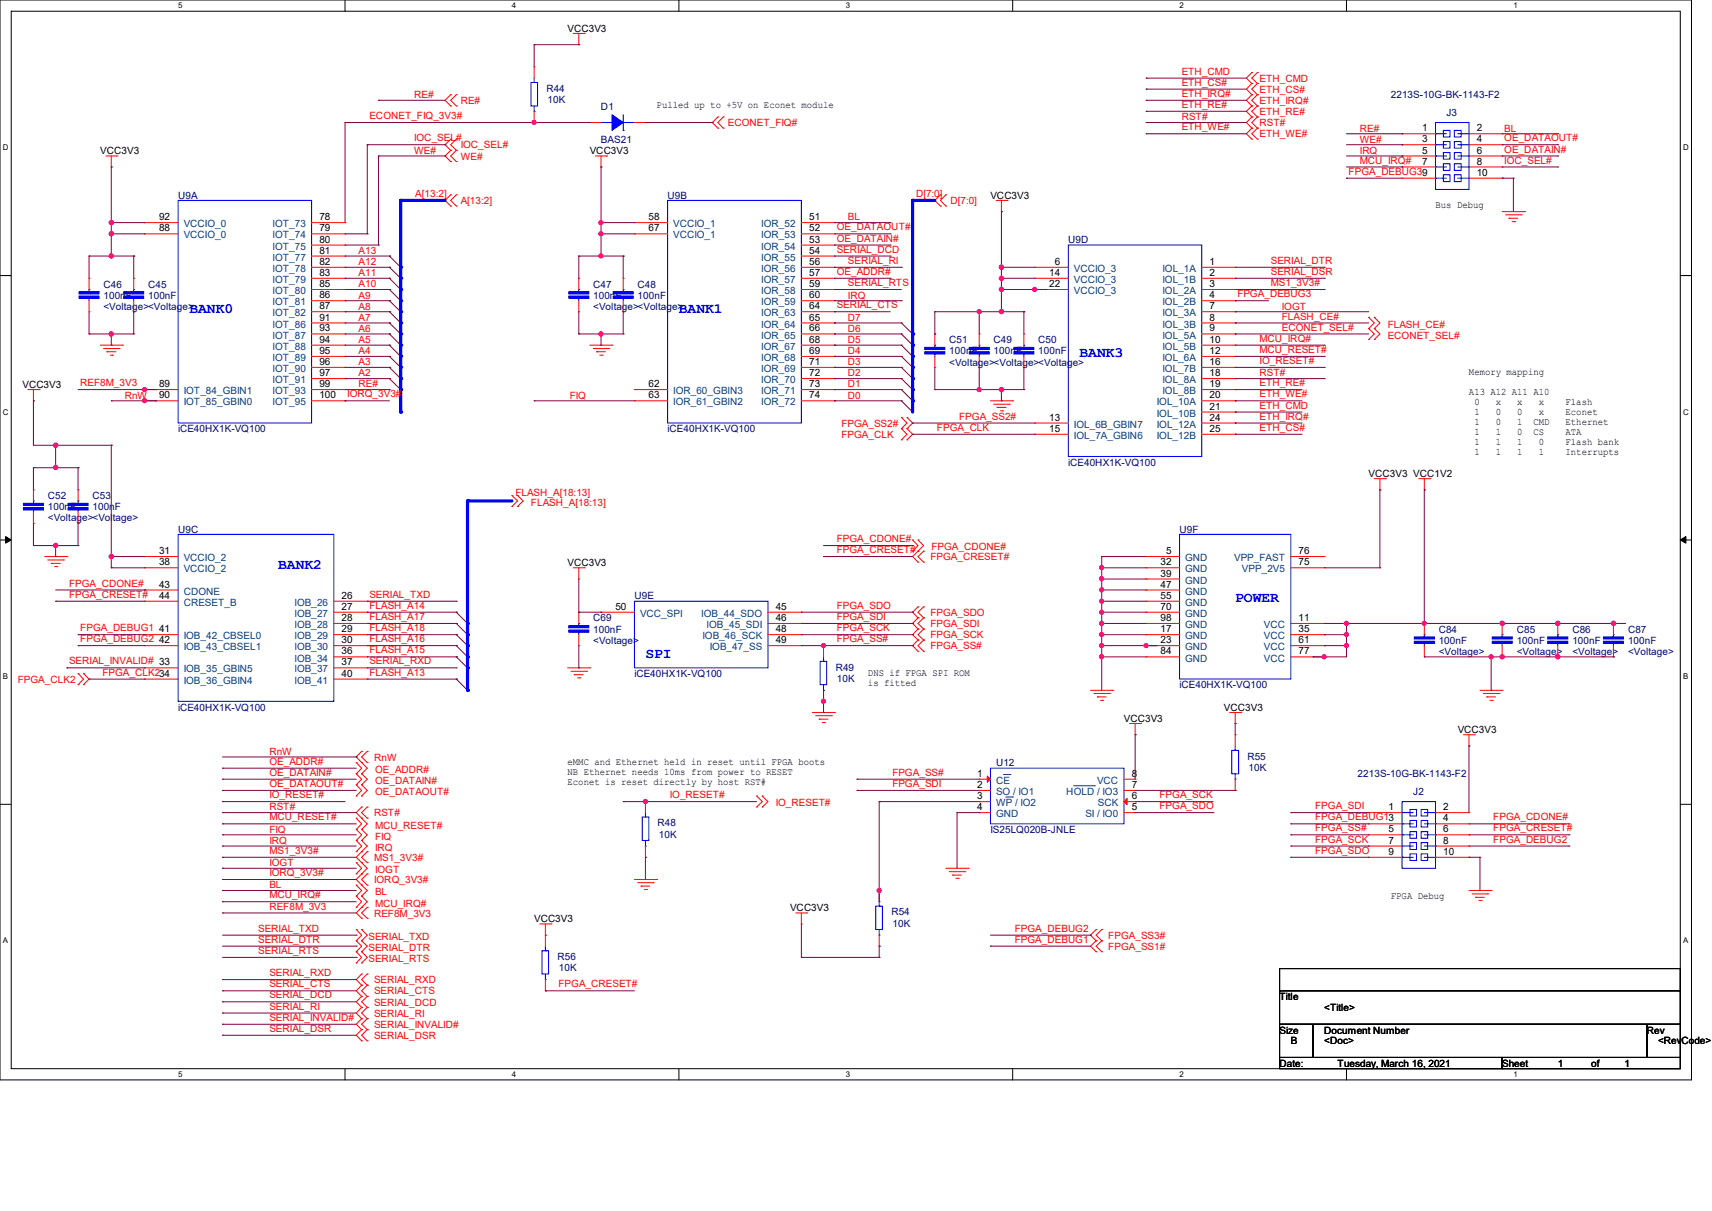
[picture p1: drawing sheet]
<svg xmlns="http://www.w3.org/2000/svg" width="297mm" height="210mm" viewBox="0 0 297 210" stroke-linecap="round" stroke-linejoin="round" font-family="sans-serif">
<defs><g id="words">
<g font-size="2.5" fill="#00f">
<text x="32.9" y="54.2">BANK0</text>
<text x="117.8" y="54.2">BANK1</text>
<text x="187.3" y="61.9">BANK3</text>
<text x="48.3" y="98.6">BANK2</text>
<text x="214.3" y="104.4">POWER</text>
<text x="112" y="114">SPI</text>
</g>
<g font-size="1.7">
<text x="98.5" y="5.5">VCC3V3</text>
<text x="113.9" y="18.8">Pulled up to +5V on Econet module</text>
<text x="246.7" y="22.8">1</text>
<text x="256.2" y="22.8">2</text>
<text x="17.4" y="26.7">VCC3V3</text>
<text x="102.3" y="26.7">VCC3V3</text>
<text x="246.7" y="24.7">3</text>
<text x="246.7" y="26.6">5</text>
<text x="246.7" y="28.5">7</text>
<text x="256.2" y="24.7">4</text>
<text x="256.2" y="26.6">6</text>
<text x="256.2" y="28.5">8</text>
<text x="171.8" y="34.5">VCC3V3</text>
<text x="256.2" y="30.5">10</text>
<text x="27.6" y="38.2">92</text>
<text x="27.6" y="40.1">88</text>
<text x="55.4" y="38.2">78</text>
<text x="55.4" y="40.1">79</text>
<text x="112.5" y="38.2">58</text>
<text x="112.5" y="40.1">67</text>
<text x="140.4" y="38.2">51</text>
<text x="140.4" y="40.1">52</text>
<text x="249.1" y="36.2">Bus Debug</text>
<text x="55.4" y="42.1">80</text>
<text x="55.4" y="44">81</text>
<text x="55.4" y="45.9">82</text>
<text x="55.4" y="47.8">83</text>
<text x="140.4" y="42.1">53</text>
<text x="140.4" y="44">54</text>
<text x="140.4" y="45.9">56</text>
<text x="140.4" y="47.8">57</text>
<text x="182" y="47.8">14</text>
<text x="183" y="45.9">6</text>
<text x="209.8" y="45.9">1</text>
<text x="209.8" y="47.8">2</text>
<text x="55.4" y="49.8">85</text>
<text x="55.4" y="51.7">86</text>
<text x="55.4" y="53.6">87</text>
<text x="140.4" y="49.8">59</text>
<text x="140.4" y="51.7">60</text>
<text x="140.4" y="53.6">64</text>
<text x="182" y="49.8">22</text>
<text x="209.8" y="49.8">3</text>
<text x="209.8" y="51.7">4</text>
<text x="209.8" y="53.6">7</text>
<text x="55.4" y="55.6">91</text>
<text x="55.4" y="57.5">93</text>
<text x="55.4" y="59.4">94</text>
<text x="140.4" y="55.6">65</text>
<text x="140.4" y="57.5">66</text>
<text x="140.4" y="59.4">68</text>
<text x="209.8" y="55.6">8</text>
<text x="209.8" y="57.5">9</text>
<text x="209.8" y="59.4">10</text>
<text x="55.4" y="61.4">95</text>
<text x="55.4" y="63.3">96</text>
<text x="55.4" y="65.2">97</text>
<text x="140.4" y="61.4">69</text>
<text x="140.4" y="63.3">71</text>
<text x="140.4" y="65.2">72</text>
<text x="209.8" y="61.4">12</text>
<text x="209.8" y="63.3">16</text>
<text x="209.8" y="65.2">18</text>
<text x="254.9" y="65.1">Memory mapping</text>
<text x="3.9" y="67.3">VCC3V3</text>
<text x="27.6" y="67.1">89</text>
<text x="27.6" y="69.1">90</text>
<text x="55.4" y="67.1">99</text>
<text x="55.4" y="69.1">100</text>
<text x="112.5" y="67.1">62</text>
<text x="112.5" y="69.1">63</text>
<text x="140.4" y="67.1">73</text>
<text x="140.4" y="69.1">74</text>
<text x="209.8" y="67.1">19</text>
<text x="209.8" y="69.1">20</text>
<text x="209.8" y="71">21</text>
<text x="254.9" y="68.6">A13 A12 A11 A10</text>
<text x="255.8" y="70.3">0</text>
<text x="259.5" y="70.3">x</text>
<text x="263.2" y="70.3">x</text>
<text x="267" y="70.3">x</text>
<text x="271.6" y="70.3">Flash</text>
<text x="182" y="72.9">13</text>
<text x="182" y="74.9">15</text>
<text x="209.8" y="72.9">24</text>
<text x="209.8" y="74.9">25</text>
<text x="255.8" y="72">1</text>
<text x="255.8" y="73.8">1</text>
<text x="255.8" y="75.5">1</text>
<text x="255.8" y="77.3">1</text>
<text x="259.5" y="72">0</text>
<text x="259.5" y="73.8">0</text>
<text x="259.5" y="75.5">1</text>
<text x="259.5" y="77.3">1</text>
<text x="263.2" y="72">0</text>
<text x="263.2" y="73.8">1</text>
<text x="263.2" y="75.5">0</text>
<text x="263.2" y="77.3">1</text>
<text x="266" y="73.8">CMD</text>
<text x="266" y="75.5">CS</text>
<text x="267" y="72">x</text>
<text x="267" y="77.3">0</text>
<text x="271.6" y="72">Econet</text>
<text x="271.6" y="73.8">Ethernet</text>
<text x="271.6" y="75.5">ATA</text>
<text x="271.6" y="77.3">Flash bank</text>
<text x="237.4" y="82.7">VCC3V3 VCC1V2</text>
<text x="255.8" y="79">1</text>
<text x="259.5" y="79">1</text>
<text x="263.2" y="79">1</text>
<text x="267" y="79">1</text>
<text x="271.6" y="79">Interrupts</text>
<text x="27.6" y="101.9">43</text>
<text x="27.6" y="96.1">31</text>
<text x="27.6" y="98">38</text>
<text x="98.5" y="98.1">VCC3V3</text>
<text x="201.3" y="98">32</text>
<text x="201.3" y="100">39</text>
<text x="201.3" y="101.9">47</text>
<text x="202.3" y="96.1">5</text>
<text x="225.3" y="98">75</text>
<text x="225.3" y="96.1">76</text>
<text x="27.6" y="103.8">44</text>
<text x="59.3" y="103.8">26</text>
<text x="59.3" y="105.7">27</text>
<text x="59.3" y="107.7">28</text>
<text x="106.8" y="105.7">50</text>
<text x="134.6" y="105.7">45</text>
<text x="134.6" y="107.7">46</text>
<text x="201.3" y="103.8">55</text>
<text x="201.3" y="105.7">70</text>
<text x="201.3" y="107.7">98</text>
<text x="225.3" y="107.7">11</text>
<text x="27.6" y="109.6">41</text>
<text x="27.6" y="111.5">42</text>
<text x="59.3" y="109.6">29</text>
<text x="59.3" y="111.5">30</text>
<text x="59.3" y="113.5">36</text>
<text x="134.6" y="109.6">48</text>
<text x="134.6" y="111.5">49</text>
<text x="201.3" y="109.6">17</text>
<text x="201.3" y="111.5">23</text>
<text x="201.3" y="113.5">84</text>
<text x="225.3" y="109.6">35</text>
<text x="225.3" y="111.5">61</text>
<text x="225.3" y="113.5">77</text>
<text x="59.3" y="115.4">37</text>
<text x="59.3" y="117.3">40</text>
<text x="150.6" y="117.2">DNS if FPGA SPI ROM</text>
<text x="150.6" y="119">is fitted</text>
<text x="195" y="125.2">VCC3V3</text>
<text x="212.3" y="123.2">VCC3V3</text>
<text x="252.9" y="127.1">VCC3V3</text>
<text x="98.5" y="132.7">eMMC and Ethernet held in reset until FPGA boots</text>
<text x="98.5" y="134.4">NB Ethernet needs 10ms from power to RESET</text>
<text x="98.5" y="136.1">Econet is reset directly by host RST#</text>
<text x="169.5" y="134.7">1</text>
<text x="169.5" y="136.6">2</text>
<text x="196.3" y="136.6">7</text>
<text x="196.3" y="134.7">8</text>
<text x="169.5" y="138.6">3</text>
<text x="169.5" y="140.5">4</text>
<text x="196.3" y="140.5">5</text>
<text x="196.3" y="138.6">6</text>
<text x="240.9" y="140.5">1</text>
<text x="250.4" y="140.5">2</text>
<text x="250.4" y="142.4">4</text>
<text x="240.9" y="144.4">5</text>
<text x="240.9" y="146.3">7</text>
<text x="240.9" y="148.2">9</text>
<text x="250.4" y="144.4">6</text>
<text x="250.4" y="146.3">8</text>
<text x="250.4" y="148.2">10</text>
<text x="241.3" y="155.8">FPGA Debug</text>
<text x="92.7" y="159.9">VCC3V3</text>
<text x="137.1" y="158">VCC3V3</text>
<text x="222" y="173.4">Title</text>
<text x="222" y="179.2">Size</text>
<text x="229.7" y="175.3">&lt;Title&gt;</text>
<text x="229.7" y="179.2">Document Number</text>
<text x="285.7" y="179.2">Rev</text>
<text x="222" y="185">Date:</text>
<text x="223.9" y="181.1">B</text>
<text x="229.7" y="181.1">&lt;Doc&gt;</text>
<text x="232.1" y="185">Tuesday, March 16, 2021</text>
<text x="260.6" y="185">Sheet</text>
<text x="270.2" y="185">1</text>
<text x="276" y="185">of</text>
<text x="281.8" y="185">1</text>
<text x="287.7" y="181.1">&lt;RevCode&gt;</text>
</g>
<g font-size="1.7" fill="#f00">
<text x="71.8" y="17">RE#</text>
<text x="205" y="13">ETH_CMD</text>
<text x="205" y="14.9">ETH_CS#</text>
<text x="205" y="16.8">ETH_IRQ#</text>
<text x="218.5" y="14.2">ETH_CMD</text>
<text x="218.5" y="16.1">ETH_CS#</text>
<text x="64.1" y="20.7">ECONET_FIQ_3V3#</text>
<text x="79.9" y="18">RE#</text>
<text x="126.3" y="21.9">ECONET_FIQ#</text>
<text x="205" y="18.7">ETH_RE#</text>
<text x="205" y="20.9">RST#</text>
<text x="205" y="22.6">ETH_WE#</text>
<text x="218.5" y="18">ETH_IRQ#</text>
<text x="218.5" y="20">ETH_RE#</text>
<text x="218.5" y="21.9">RST#</text>
<text x="218.5" y="23.8">ETH_WE#</text>
<text x="235.9" y="22.8">RE#</text>
<text x="261" y="22.8">BL</text>
<text x="71.8" y="26.7">WE#</text>
<text x="71.8" y="24.5">IOC_SEL#</text>
<text x="79.9" y="27.7">WE#</text>
<text x="79.9" y="25.7">IOC_SEL#</text>
<text x="235.9" y="24.7">WE#</text>
<text x="235.9" y="26.7">IRQ</text>
<text x="235.9" y="28.4">MCU_IRQ#</text>
<text x="261" y="24.5">OE_DATAOUT#</text>
<text x="261" y="26.5">OE_DATAIN#</text>
<text x="261" y="28.4">IOC_SEL#</text>
<text x="72" y="34.2">A[13:2]</text>
<text x="79.9" y="35.4">A[13:2]</text>
<text x="158.9" y="34.2">D[7:0]</text>
<text x="164.9" y="35.4">D[7:0]</text>
<text x="234" y="30.3">FPGA_DEBUG39</text>
<text x="145.2" y="40">OE_DATAOUT#</text>
<text x="145.2" y="41.9">OE_DATAIN#</text>
<text x="147.1" y="38.2">BL</text>
<text x="62.2" y="47.9">A11</text>
<text x="62.2" y="46">A12</text>
<text x="62.2" y="44">A13</text>
<text x="145.2" y="47.7">OE_ADDR#</text>
<text x="145.2" y="43.8">SERIAL_DCD</text>
<text x="147.1" y="45.8">SERIAL_RI</text>
<text x="220.5" y="45.8">SERIAL_DTR</text>
<text x="220.5" y="47.7">SERIAL_DSR</text>
<text x="62.2" y="49.8">A10</text>
<text x="62.2" y="51.8">A9</text>
<text x="62.2" y="53.7">A8</text>
<text x="145.2" y="53.5">SERIAL_CTS</text>
<text x="147.1" y="51.8">IRQ</text>
<text x="147.1" y="49.6">SERIAL_RTS</text>
<text x="214.7" y="51.6">FPGA_DEBUG3</text>
<text x="220.5" y="49.6">MS1_3V3#</text>
<text x="222.4" y="53.7">IOGT</text>
<text x="62.2" y="55.6">A7</text>
<text x="62.2" y="57.5">A6</text>
<text x="62.2" y="59.5">A5</text>
<text x="147.1" y="59.5">D5</text>
<text x="147.1" y="57.5">D6</text>
<text x="147.1" y="55.6">D7</text>
<text x="218.5" y="59.3">MCU_IRQ#</text>
<text x="222.4" y="55.4">FLASH_CE#</text>
<text x="222.4" y="57.3">ECONET_SEL#</text>
<text x="240.7" y="56.9">FLASH_CE#</text>
<text x="240.7" y="58.8">ECONET_SEL#</text>
<text x="62.2" y="65.3">A2</text>
<text x="62.2" y="63.3">A3</text>
<text x="62.2" y="61.4">A4</text>
<text x="147.1" y="65.3">D2</text>
<text x="147.1" y="63.3">D3</text>
<text x="147.1" y="61.4">D4</text>
<text x="218.5" y="61.2">MCU_RESET#</text>
<text x="218.5" y="63.1">IO_RESET#</text>
<text x="218.5" y="65.3">RST#</text>
<text x="13.9" y="67">REF8M_3V3</text>
<text x="21.6" y="69.1">RnW</text>
<text x="60.2" y="68.9">IORQ_3V3#</text>
<text x="62.2" y="67.2">RE#</text>
<text x="98.8" y="69.1">FIQ</text>
<text x="147.1" y="69.1">D0</text>
<text x="147.1" y="67.2">D1</text>
<text x="218.5" y="67">ETH_RE#</text>
<text x="218.5" y="68.9">ETH_WE#</text>
<text x="218.5" y="70.9">ETH_CMD</text>
<text x="146" y="75.9">FPGA_CLK</text>
<text x="146" y="74">FPGA_SS2#</text>
<text x="162.6" y="74.7">FPGA_CLK</text>
<text x="166.4" y="72.8">FPGA_SS2#</text>
<text x="218.5" y="72.8">ETH_IRQ#</text>
<text x="218.5" y="74.7">ETH_CS#</text>
<text x="89.4" y="86.1">FLASH_A[18:13]</text>
<text x="92.1" y="87.7">FLASH_A[18:13]</text>
<text x="145.2" y="94">FPGA_CDONE#</text>
<text x="145.2" y="95.9">FPGA_CRESET#</text>
<text x="161.6" y="95.5">FPGA_CDONE#</text>
<text x="12" y="101.7">FPGA_CDONE#</text>
<text x="161.4" y="97.2">FPGA_CRESET#</text>
<text x="12" y="103.7">FPGA_CRESET#</text>
<text x="64.1" y="107.5">FLASH_A17</text>
<text x="64.1" y="105.6">FLASH_A14</text>
<text x="64.1" y="103.7">SERIAL_TXD</text>
<text x="145.2" y="105.6">FPGA_SDO</text>
<text x="145.2" y="107.5">FPGA_SDI</text>
<text x="161.4" y="106.8">FPGA_SDO</text>
<text x="13.9" y="111.4">FPGA_DEBUG2</text>
<text x="13.9" y="109.5">FPGA_DEBUG1</text>
<text x="64.1" y="113.3">FLASH_A15</text>
<text x="64.1" y="111.4">FLASH_A16</text>
<text x="64.1" y="109.5">FLASH_A18</text>
<text x="145.2" y="109.5">FPGA_SCK</text>
<text x="145.2" y="111.4">FPGA_SS#</text>
<text x="161.4" y="108.8">FPGA_SDI</text>
<text x="161.4" y="110.7">FPGA_SCK</text>
<text x="161.4" y="112.6">FPGA_SS#</text>
<text x="3.1" y="118.4">FPGA_CLK2</text>
<text x="12" y="115.2">SERIAL_INVALID# 33</text>
<text x="17.8" y="117.2">FPGA_CLK234</text>
<text x="64.1" y="117.2">FLASH_A13</text>
<text x="64.1" y="115.2">SERIAL_RXD</text>
<text x="46.7" y="130.9">RnW</text>
<text x="64.9" y="131.9">RnW</text>
<text x="46.7" y="134.5">OE_DATAIN#</text>
<text x="46.7" y="136.5">OE_DATAOUT#</text>
<text x="46.7" y="132.6">OE_ADDR#</text>
<text x="65.1" y="136">OE_DATAIN#</text>
<text x="65.1" y="137.9">OE_DATAOUT#</text>
<text x="65.1" y="134.1">OE_ADDR#</text>
<text x="154.8" y="134.5">FPGA_SS#</text>
<text x="154.8" y="136.5">FPGA_SDI</text>
<text x="46.7" y="138.4">IO_RESET#</text>
<text x="46.7" y="140.5">RST#</text>
<text x="46.7" y="142.3">MCU_RESET#</text>
<text x="64.9" y="141.6">RST#</text>
<text x="65.1" y="143.7">MCU_RESET#</text>
<text x="116.2" y="138.4">IO_RESET#</text>
<text x="134.6" y="139.8">IO_RESET#</text>
<text x="201.2" y="138.4">FPGA_SCK</text>
<text x="201.2" y="140.3">FPGA_SDO</text>
<text x="228.2" y="140.3">FPGA_SDI</text>
<text x="228.2" y="142.3">FPGA_DEBUG13</text>
<text x="259.1" y="142.3">FPGA_CDONE#</text>
<text x="46.7" y="144.4">FIQ</text>
<text x="46.7" y="146.3">IRQ</text>
<text x="46.7" y="148.1">MS1_3V3#</text>
<text x="64.9" y="149.3">MS1_3V3#</text>
<text x="65.1" y="145.6">FIQ</text>
<text x="65.1" y="147.6">IRQ</text>
<text x="228.2" y="148.1">FPGA_SDO</text>
<text x="228.2" y="146.1">FPGA_SCK</text>
<text x="228.2" y="144.2">FPGA_SS#</text>
<text x="259.1" y="144.2">FPGA_CRESET#</text>
<text x="259.1" y="146.1">FPGA_DEBUG2</text>
<text x="46.7" y="150.2">IOGT</text>
<text x="46.7" y="151.9">IORQ_3V3#</text>
<text x="46.7" y="154">BL</text>
<text x="46.7" y="155.8">MCU_IRQ#</text>
<text x="64.9" y="153.2">IORQ_3V3#</text>
<text x="65.1" y="151.4">IOGT</text>
<text x="65.1" y="155.3">BL</text>
<text x="44.8" y="161.6">SERIAL_TXD</text>
<text x="46.7" y="157.7">REF8M_3V3</text>
<text x="64.9" y="159">REF8M_3V3</text>
<text x="65.1" y="157.2">MCU_IRQ#</text>
<text x="176.1" y="161.6">FPGA_DEBUG2</text>
<text x="44.8" y="163.5">SERIAL_DTR</text>
<text x="44.8" y="165.4">SERIAL_RTS</text>
<text x="63.9" y="163">SERIAL_TXD</text>
<text x="63.9" y="164.9">SERIAL_DTR</text>
<text x="63.9" y="166.9">SERIAL_RTS</text>
<text x="176.1" y="163.5">FPGA_DEBUG1</text>
<text x="192.3" y="162.8">FPGA_SS3#</text>
<text x="192.3" y="164.8">FPGA_SS1#</text>
<text x="46.7" y="169.3">SERIAL_RXD</text>
<text x="46.7" y="171.2">SERIAL_CTS</text>
<text x="46.7" y="173.1">SERIAL_DCD</text>
<text x="64.9" y="170.5">SERIAL_RXD</text>
<text x="64.9" y="172.5">SERIAL_CTS</text>
<text x="96.9" y="171.2">FPGA_CRESET#</text>
<text x="46.7" y="175.1">SERIAL_RI</text>
<text x="46.7" y="177">SERIAL_INVALID#</text>
<text x="46.7" y="178.9">SERIAL_DSR</text>
<text x="64.9" y="176.3">SERIAL_RI</text>
<text x="64.9" y="174.4">SERIAL_DCD</text>
<text x="64.9" y="178.3">SERIAL_INVALID#</text>
<text x="64.9" y="180.2">SERIAL_DSR</text>
</g>
<g font-size="1.7" fill="#000080">
<text x="94.8" y="15.9">R44</text>
<text x="95" y="17.8">10K</text>
<text x="241.3" y="17.1">2213S-10G-BK-1143-F2</text>
<text x="104.3" y="19">D1</text>
<text x="250.9" y="20.2">J3</text>
<text x="104.3" y="24.8">BAS21</text>
<text x="30.9" y="34.5">U9A</text>
<text x="115.8" y="34.5">U9B</text>
<text x="185.3" y="42.2">U9D</text>
<text x="17.9" y="49.9">C46</text>
<text x="17.9" y="51.8">100nF</text>
<text x="17.9" y="53.8">&lt;Voltage&gt;&lt;Voltage&gt;</text>
<text x="25.7" y="49.9">C45</text>
<text x="25.7" y="51.8">100nF</text>
<text x="102.9" y="49.9">C47</text>
<text x="102.9" y="51.8">100nF</text>
<text x="102.9" y="53.8">&lt;Voltage&gt;&lt;Voltage&gt;</text>
<text x="110.6" y="49.9">C48</text>
<text x="110.6" y="51.8">100nF</text>
<text x="164.7" y="59.5">C51</text>
<text x="172.4" y="59.5">C49</text>
<text x="180.1" y="59.5">C50</text>
<text x="164.7" y="61.5">100nF</text>
<text x="164.7" y="63.4">&lt;Voltage&gt;&lt;Voltage&gt;&lt;Voltage&gt;</text>
<text x="172.4" y="61.5">100nF</text>
<text x="180.1" y="61.5">100nF</text>
<text x="30.9" y="75">iCE40HX1K-VQ100</text>
<text x="115.8" y="75">iCE40HX1K-VQ100</text>
<text x="185.3" y="80.8">iCE40HX1K-VQ100</text>
<text x="8.3" y="86.6">C52</text>
<text x="8.3" y="88.5">100nF</text>
<text x="16" y="86.6">C53</text>
<text x="16" y="88.5">100nF</text>
<text x="8.3" y="90.4">&lt;Voltage&gt;&lt;Voltage&gt;</text>
<text x="30.9" y="92.4">U9C</text>
<text x="204.6" y="92.4">U9F</text>
<text x="102.9" y="107.8">C69</text>
<text x="110.1" y="103.9">U9E</text>
<text x="102.9" y="109.7">100nF</text>
<text x="102.9" y="111.7">&lt;Voltage&gt;</text>
<text x="249.6" y="109.7">C84</text>
<text x="249.6" y="111.7">100nF</text>
<text x="249.6" y="113.6">&lt;Voltage&gt;</text>
<text x="263.1" y="109.7">C85</text>
<text x="263.1" y="111.7">100nF</text>
<text x="263.1" y="113.6">&lt;Voltage&gt;</text>
<text x="272.8" y="109.7">C86</text>
<text x="272.8" y="111.7">100nF</text>
<text x="272.8" y="113.6">&lt;Voltage&gt;</text>
<text x="282.4" y="109.7">C87</text>
<text x="282.4" y="111.7">100nF</text>
<text x="282.4" y="113.6">&lt;Voltage&gt;</text>
<text x="110.1" y="117.4">iCE40HX1K-VQ100</text>
<text x="145" y="116.3">R49</text>
<text x="145.2" y="118.2">10K</text>
<text x="204.6" y="119.4">iCE40HX1K-VQ100</text>
<text x="30.9" y="123.2">iCE40HX1K-VQ100</text>
<text x="216.4" y="131.7">R55</text>
<text x="172.8" y="132.9">U12</text>
<text x="216.6" y="133.6">10K</text>
<text x="235.5" y="134.8">2213S-10G-BK-1143-F2</text>
<text x="245.2" y="137.9">J2</text>
<text x="114.1" y="143.3">R48</text>
<text x="114.3" y="145.2">10K</text>
<text x="171.8" y="144.5">IS25LQ020B-JNLE</text>
<text x="154.6" y="158.7">R54</text>
<text x="154.9" y="160.7">10K</text>
<text x="96.7" y="166.5">R56</text>
<text x="96.9" y="168.4">10K</text>
</g>
<g font-size="1.7" fill="#004080">
<text x="31.9" y="39.4">VCCIO_0</text>
<text x="31.9" y="41.4">VCCIO_0</text>
<text x="47.3" y="39.4">IOT_73</text>
<text x="47.3" y="41.4">IOT_74</text>
<text x="116.8" y="39.4">VCCIO_1</text>
<text x="116.8" y="41.4">VCCIO_1</text>
<text x="132.1" y="39.4">IOR_52</text>
<text x="132.1" y="41.4">IOR_53</text>
<text x="47.3" y="43.3">IOT_75</text>
<text x="47.3" y="45.2">IOT_77</text>
<text x="47.3" y="47.2">IOT_78</text>
<text x="132.1" y="43.3">IOR_54</text>
<text x="132.1" y="45.2">IOR_55</text>
<text x="132.1" y="47.2">IOR_56</text>
<text x="186.3" y="47.2">VCCIO_3</text>
<text x="201.7" y="47.2">IOL_1A</text>
<text x="47.3" y="49.1">IOT_79</text>
<text x="47.3" y="51">IOT_80</text>
<text x="47.3" y="53">IOT_81</text>
<text x="132.1" y="49.1">IOR_57</text>
<text x="132.1" y="51">IOR_58</text>
<text x="132.1" y="53">IOR_59</text>
<text x="186.3" y="49.1">VCCIO_3</text>
<text x="186.3" y="51">VCCIO_3</text>
<text x="201.7" y="49.1">IOL_1B</text>
<text x="201.7" y="51">IOL_2A</text>
<text x="201.7" y="53">IOL_2B</text>
<text x="47.3" y="54.9">IOT_82</text>
<text x="47.3" y="56.8">IOT_86</text>
<text x="47.3" y="58.7">IOT_87</text>
<text x="132.1" y="54.9">IOR_63</text>
<text x="132.1" y="56.8">IOR_64</text>
<text x="132.1" y="58.7">IOR_65</text>
<text x="201.7" y="54.9">IOL_3A</text>
<text x="201.7" y="56.8">IOL_3B</text>
<text x="201.7" y="58.7">IOL_5A</text>
<text x="47.3" y="60.7">IOT_88</text>
<text x="47.3" y="62.6">IOT_89</text>
<text x="47.3" y="64.5">IOT_90</text>
<text x="132.1" y="60.7">IOR_67</text>
<text x="132.1" y="62.6">IOR_68</text>
<text x="132.1" y="64.5">IOR_69</text>
<text x="201.7" y="60.7">IOL_5B</text>
<text x="201.7" y="62.6">IOL_6A</text>
<text x="201.7" y="64.5">IOL_7B</text>
<text x="31.9" y="68.4">IOT_84_GBIN1</text>
<text x="31.9" y="70.3">IOT_85_GBIN0</text>
<text x="47.3" y="66.5">IOT_91</text>
<text x="47.3" y="68.4">IOT_93</text>
<text x="47.3" y="70.3">IOT_95</text>
<text x="116.8" y="68.4">IOR_60_GBIN3</text>
<text x="116.8" y="70.3">IOR_61_GBIN2</text>
<text x="132.1" y="66.5">IOR_70</text>
<text x="132.1" y="68.4">IOR_71</text>
<text x="132.1" y="70.3">IOR_72</text>
<text x="200.7" y="70.3">IOL_10A</text>
<text x="201.7" y="66.5">IOL_8A</text>
<text x="201.7" y="68.4">IOL_8B</text>
<text x="186.3" y="74.2">IOL_6B_GBIN7</text>
<text x="186.3" y="76.1">IOL_7A_GBIN6</text>
<text x="200.7" y="72.3">IOL_10B</text>
<text x="200.7" y="74.2">IOL_12A</text>
<text x="200.7" y="76.1">IOL_12B</text>
<text x="31.9" y="97.3">VCCIO_2</text>
<text x="31.9" y="99.3">VCCIO_2</text>
<text x="205.6" y="97.3">GND</text>
<text x="205.6" y="99.3">GND</text>
<text x="205.6" y="101.2">GND</text>
<text x="214.1" y="97.3">VPP_FAST</text>
<text x="215.5" y="99.3">VPP_2V5</text>
<text x="31.9" y="103.1">CDONE</text>
<text x="31.9" y="105.1">CRESET_B</text>
<text x="51.1" y="105.1">IOB_26</text>
<text x="51.1" y="107">IOB_27</text>
<text x="111" y="107">VCC_SPI</text>
<text x="121.7" y="107">IOB_44_SDO</text>
<text x="205.6" y="103.1">GND</text>
<text x="205.6" y="105.1">GND</text>
<text x="205.6" y="107">GND</text>
<text x="31.9" y="110.9">IOB_42_CBSEL0</text>
<text x="31.9" y="112.8">IOB_43_CBSEL1</text>
<text x="51.1" y="108.9">IOB_28</text>
<text x="51.1" y="110.9">IOB_29</text>
<text x="51.1" y="112.8">IOB_30</text>
<text x="121.9" y="110.9">IOB_46_SCK</text>
<text x="122.6" y="108.9">IOB_45_SDI</text>
<text x="123.1" y="112.8">IOB_47_SS</text>
<text x="205.6" y="108.9">GND</text>
<text x="205.6" y="110.9">GND</text>
<text x="205.6" y="112.8">GND</text>
<text x="219.3" y="108.9">VCC</text>
<text x="219.3" y="110.9">VCC</text>
<text x="219.3" y="112.8">VCC</text>
<text x="31.9" y="116.6">IOB_35_GBIN5</text>
<text x="31.9" y="118.6">IOB_36_GBIN4</text>
<text x="51.1" y="114.7">IOB_34</text>
<text x="51.1" y="116.6">IOB_37</text>
<text x="51.1" y="118.6">IOB_41</text>
<text x="205.6" y="114.7">GND</text>
<text x="219.3" y="114.7">VCC</text>
<text x="172.8" y="135.9">CE</text>
<text x="172.8" y="137.9">SO / IO1</text>
<text x="185" y="137.9">HOLD / IO3</text>
<text x="190.3" y="135.9">VCC</text>
<text x="172.8" y="139.8">WP / IO2</text>
<text x="172.8" y="141.7">GND</text>
<text x="188.3" y="141.7">SI / IO0</text>
<text x="190.5" y="139.8">SCK</text>
</g>
<g font-size="1.4">
<text x="30.9" y="1.4">5</text>
<text x="88.8" y="1.4">4</text>
<text x="146.7" y="1.4">3</text>
<text x="204.6" y="1.4">2</text>
<text x="262.6" y="1.4">1</text>
<text x=".5" y="26.1">D</text>
<text x="292" y="26.1">D</text>
<text x=".5" y="71.9">C</text>
<text x="292" y="71.9">C</text>
<text x=".5" y="117.8">B</text>
<text x="292" y="117.8">B</text>
<text x=".5" y="163.6">A</text>
<text x="292" y="163.6">A</text>
<text x="30.9" y="186.8">5</text>
<text x="88.8" y="186.8">4</text>
<text x="146.7" y="186.8">3</text>
<text x="204.6" y="186.8">2</text>
<text x="262.6" y="186.8">1</text>
</g>
</g></defs>
<path d="M0 0h293.5v187.3h-293.5zM1.9 1.9h289.6v183.4h-289.6z" fill="none" stroke="#000" stroke-width=".17"/>
<g fill="#fff">
<path d="M30.9 .2h.8v1.5h-.8z"/>
<path d="M30.9 185.5h.8v1.6h-.8z"/>
</g>
<path d="M59.9 0v1.9M59.9 185.3v2" fill="none" stroke="#000" stroke-width=".17"/>
<g fill="#fff">
<path d="M88.8 .2h.8v1.5h-.8z"/>
<path d="M88.8 185.5h.8v1.6h-.8z"/>
</g>
<path d="M117.8 0v1.9M117.8 185.3v2" fill="none" stroke="#000" stroke-width=".17"/>
<g fill="#fff">
<path d="M146.7 .2h.8v1.5h-.8z"/>
<path d="M146.7 185.5h.8v1.6h-.8z"/>
</g>
<path d="M175.7 0v1.9M175.7 185.3v2" fill="none" stroke="#000" stroke-width=".17"/>
<g fill="#fff">
<path d="M204.6 .2h.8v1.5h-.8z"/>
<path d="M204.6 185.5h.8v1.6h-.8z"/>
</g>
<path d="M233.6 0v1.9M233.6 185.3v2" fill="none" stroke="#000" stroke-width=".17"/>
<g fill="#fff">
<path d="M262.6 .2h.7v1.5h-.7z"/>
<path d="M262.6 185.5h.7v1.6h-.7z"/>
<path d="M.5 24.8h1v1.6h-1z"/>
<path d="M292 24.8h1v1.6h-1z"/>
<path d="M.5 70.7h1v1.5h-1z"/>
<path d="M292 70.7h1v1.5h-1z"/>
</g>
<path d="M0 47.8h1.9M291.5 47.8h2" fill="none" stroke="#000" stroke-width=".17"/>
<g fill="#fff">
<path d="M.5 116.5h.9v1.6h-.9z"/>
<path d="M292 116.5h.9v1.6h-.9z"/>
</g>
<path d="M0 93.6h1.9M291.5 93.6h2" fill="none" stroke="#000" stroke-width=".17"/>
<path d="M1 93l.9 .6-.9 .6zM291.5 93.6l1-.6v1.2z" fill="#000" stroke="#000" stroke-width=".17"/>
<g fill="#fff">
<path d="M.5 162.4h.9v1.5h-.9z"/>
<path d="M292 162.4h.9v1.5h-.9z"/>
</g>
<path d="M0 139.5h1.9M291.5 139.5h2M222 168h69.5v3.8h-69.5zM222 171.8h69.5v5.8h-69.5zM222 177.6h5.8v5.8h-5.8zM227.8 177.6h57.9v5.8h-57.9zM285.7 177.6h5.8v5.8h-5.8zM222 183.4h38.6v1.9h-38.6zM260.6 183.4h30.9v1.9h-30.9z" fill="none" stroke="#000" stroke-width=".17"/>
<g fill="none" stroke="#f00" stroke-width=".17">
<path d="M78.2 16.4h.1M78.2 18.4h.1M78.2 16.4l-1 1 1 1M79.2 18.4h.1M79.2 16.4h.1M79.2 16.4l-1 1 1 1M92.7 11.6h.1M92.7 11.6v1.9M92.7 19.3v2M99.4 5.8h1.9M100.4 7.7h.1M100.4 5.8v1.9"/>
<path d="M101.3 5.8h.1M217.2 12.6h.1M217.2 14.5h.1M217.2 16.4h.1M217.2 18.4h.1M217.2 12.6l-1 .9 1 1M217.2 14.5l-1 1 1 .9M217.2 16.4l-1 1 1 1M217.2 18.4l-1 .9 1 1M218.1 14.5h.1M218.1 12.6h.1M218.1 16.4h.1"/>
<path d="M218.1 18.4h.1M218.1 12.6l-.9 .9 .9 1M218.1 14.5l-.9 1 .9 .9M218.1 16.4l-.9 1 .9 1M218.1 18.4l-.9 .9 .9 1M18.4 27.1h1.9M19.3 29h.1M19.3 27.1v1.9M20.3 27.1h.1M25.1 38.6h.1M25.1 38.6h5.8M54.1 38.6h5.8"/>
<path d="M59.9 38.6h.1M78.2 33.8h.1M78.2 35.7h.1M78.2 26.1h.1M78.2 28h.1M78.2 24.1h.1M78.2 33.8l-1 1 1 .9M78.2 26.1l-1 1 1 .9M78.2 24.1l-1 1 1 1M79.2 35.7h.1M79.2 33.8h.1M79.2 28h.1"/>
<path d="M79.2 26.1h.1M79.2 24.1h.1M79.2 33.8l-1 1 1 .9M79.2 26.1l-1 1 1 .9M79.2 24.1l-1 1 1 1M92.7 21.3h.1M102.3 21.3h.1M102.3 21.3h2M103.3 27.1h1.9M104.3 29h.1M104.3 27.1v1.9M105.2 27.1h.1"/>
<path d="M110.1 38.6h.1M110.1 38.6h5.7M110.1 21.3h1.9M112 21.3h.1M124.5 20.3h.1M124.5 22.2h.1M124.5 20.3l-.9 1 .9 .9M125.5 22.2h.1M125.5 20.3h.1M125.5 20.3l-1 1 1 .9M139 38.6h5.8M144.8 38.6h.1"/>
<path d="M163.2 33.8h.1M163.2 35.7h.1M163.2 33.8l-1 1 1 .9M164.1 35.7h.1M164.1 33.8h.1M164.1 33.8l-.9 1 .9 .9M172.8 34.8h1.9M173.7 36.7h.1M173.7 34.8v1.9M174.7 34.8h.1M217.2 20.3h.1M217.2 22.2h.1"/>
<path d="M217.2 24.1h.1M217.2 20.3l-1 1 1 .9M217.2 22.2l-1 1 1 .9M218.1 20.3h.1M218.1 22.2h.1M218.1 24.1h.1M218.1 20.3l-.9 1 .9 .9M218.1 22.2l-.9 1 .9 .9M243.2 23.2h.1M243.2 25.1h.1M243.2 27.1h.1M243.2 29h.1"/>
<path d="M243.2 30.9h.1M243.2 27.1h5.8M243.2 23.2h5.8M243.2 25.1h5.8M243.2 29h5.8M243.2 30.9h5.8M254.8 27.1h5.8M254.8 23.2h5.8M254.8 25.1h5.8M254.8 29h5.8M254.8 30.9h5.8M260.6 23.2h.1"/>
<path d="M260.6 25.1h.1M260.6 27.1h.1M260.6 29h.1M260.6 30.9h.1M260.6 36.7h3.9M261.2 37.3h2.7M261.8 37.8h.1M261.8 37.8h1.5M262.3 38.4h.5M262.8 38.4h.1M263.9 37.3h.1M264.5 36.7h.1"/>
<path d="M15.5 48.3h.1M15.5 54.1h.1M15.5 48.3v1.9M15.5 52.2v1.9M17.4 59.9h3.9M21.3 59.9h.1M23.2 48.3h.1M23.2 54.1h.1M23.2 48.3v1.9M23.2 52.2v1.9M25.1 40.6h.1M25.1 40.6h5.8"/>
<path d="M54.1 59.9h5.8M54.1 46.4h5.8M54.1 48.3h5.8M54.1 50.2h5.8M54.1 52.2h5.8M54.1 54.1h5.8M54.1 56h5.8M54.1 57.9h5.8M54.1 40.6h5.8M54.1 42.5h5.8M54.1 44.4h5.8M59.9 40.6h.1"/>
<path d="M59.9 42.5h.1M59.9 44.4h.1M59.9 46.4h.1M59.9 48.3h.1M59.9 50.2h.1M59.9 52.2h.1M59.9 54.1h.1M59.9 56h.1M59.9 57.9h.1M59.9 59.9h.1M100.4 48.3h.1M100.4 54.1h.1"/>
<path d="M100.4 48.3v1.9M100.4 52.2v1.9M102.3 59.9h3.9M106.2 59.9h.1M108.1 48.3h.1M108.1 54.1h.1M108.1 48.3v1.9M108.1 52.2v1.9M110.1 40.6h.1M110.1 40.6h5.7M139 59.9h5.8M139 46.4h5.8"/>
<path d="M139 48.3h5.8M139 50.2h5.8M139 52.2h5.8M139 54.1h5.8M139 56h5.8M139 57.9h5.8M139 40.6h5.8M139 42.5h5.8M139 44.4h5.8M144.8 40.6h.1M144.8 42.5h.1M144.8 44.4h.1"/>
<path d="M144.8 46.4h.1M144.8 48.3h.1M144.8 50.2h.1M144.8 52.2h.1M144.8 54.1h.1M144.8 56h.1M144.8 57.9h.1M144.8 59.9h.1M162.2 57.9h.1M162.2 57.9v2M169.9 57.9h.1M169.9 57.9v2"/>
<path d="M177.6 57.9h.1M177.6 57.9v2M179.5 46.4h.1M179.5 48.3h.1M179.5 50.2h.1M179.5 46.4h5.8M179.5 48.3h5.8M179.5 50.2h5.8M208.5 59.9h5.8M208.5 46.4h5.8M208.5 48.3h5.8M208.5 50.2h5.8"/>
<path d="M208.5 52.2h5.8M208.5 54.1h5.8M208.5 56h5.8M208.5 57.9h5.8M214.3 46.4h.1M214.3 48.3h.1M214.3 50.2h.1M214.3 52.2h.1M214.3 54.1h.1M214.3 56h.1M214.3 57.9h.1M214.3 59.9h.1"/>
<path d="M237.4 55h.1M237.4 57h.1M237.4 58.9h.1M237.4 55l1 1-1 1M237.4 57l1 .9-1 1M238.4 55h.1M238.4 57h.1M238.4 58.9h.1M238.4 55l1 1-1 1M238.4 57l1 .9-1 1M4.8 67.6h2M5.8 69.5h.1"/>
<path d="M5.8 67.6v1.9M6.8 67.6h.1M17.9 60.5h2.8M18.5 61h.1M18.5 61h1.6M19.1 61.6h.4M19.5 61.6h.1M20.7 60.5h.1M25.1 67.6h.1M25.1 69.5h.1M25.1 69.5h5.8M25.1 67.6h5.8"/>
<path d="M54.1 69.5h5.8M54.1 67.6h5.8M54.1 61.8h5.8M54.1 63.7h5.8M54.1 65.7h5.8M59.9 61.8h.1M59.9 63.7h.1M59.9 65.7h.1M59.9 67.6h.1M59.9 69.5h.1M102.9 60.5h2.7M103.5 61h.1"/>
<path d="M103.5 61h1.5M104.1 61.6h.3M104.4 61.6h.1M105.6 60.5h.1M110.1 67.6h.1M110.1 69.5h.1M110.1 69.5h5.7M110.1 67.6h5.7M139 69.5h5.8M139 67.6h5.8M139 61.8h5.8M139 63.7h5.8"/>
<path d="M139 65.7h5.8M144.8 61.8h.1M144.8 63.7h.1M144.8 65.7h.1M144.8 67.6h.1M144.8 69.5h.1M156.4 76.3h.1M156.4 74.3h.1M156.4 72.4h.1M156.4 72.4l1 1-1 .9M156.4 74.3l1 1-1 1M157.4 74.3h.1"/>
<path d="M157.4 76.3h.1M157.4 72.4h.1M157.4 74.3l.9 1-.9 1M157.4 72.4l.9 1-.9 .9M162.2 63.7h.1M162.2 61.8v1.9M169.9 63.7h.1M169.9 61.8v1.9M171.8 69.5h3.9M172.4 70.1h2.7M173 70.7h.1M173 70.7h1.5"/>
<path d="M173.6 71.2h.3M173.9 71.2h.1M175.1 70.1h.1M175.7 69.5h.1M177.6 63.7h.1M177.6 61.8v1.9M179.5 73.4h.1M179.5 75.3h.1M179.5 73.4h5.8M179.5 75.3h5.8M208.5 69.5h5.8M208.5 67.6h5.8"/>
<path d="M208.5 73.4h5.8M208.5 75.3h5.8M208.5 61.8h5.8M208.5 63.7h5.8M208.5 65.7h5.8M208.5 71.5h5.8M214.3 61.8h.1M214.3 63.7h.1M214.3 65.7h.1M214.3 67.6h.1M214.3 69.5h.1M214.3 71.5h.1"/>
<path d="M214.3 73.4h.1M214.3 75.3h.1M5.8 85h.1M5.8 90.8h.1M5.8 85v1.9M5.8 88.8v2M7.7 96.5h3.9M8.3 97.1h2.7M8.9 97.7h.1M8.9 97.7h1.6M9.5 98.3h.4M9.9 98.3h.1"/>
<path d="M11 97.1h.1M11.6 96.5h.1M13.5 85h.1M13.5 90.8h.1M13.5 85v1.9M13.5 88.8v2M25.1 96.5h.1M25.1 98.5h.1M25.1 96.5h5.8M25.1 98.5h5.8M88.8 85.9h.1M88.8 87.8h.1"/>
<path d="M88.8 85.9l1 1-1 .9M89.8 85.9h.1M89.8 87.8h.1M89.8 85.9l1 1-1 .9M99.4 98.5h1.9M100.4 98.5v1.9M101.3 98.5h.1M158.3 93.6h.1M158.3 95.6h.1M158.3 93.6l1 1-1 1M159.3 93.6h.1M159.3 95.6h.1"/>
<path d="M159.3 97.5h.1M159.3 93.6l.9 1-1.9 1.9 1 1M160.2 97.5h.1M160.2 95.6h.1M160.2 95.6l-.9 .9 .9 1M198.8 96.5h.1M198.8 98.5h.1M198.8 96.5h5.8M198.8 98.5h5.8M223.9 96.5h5.8M223.9 98.5h5.8M229.7 98.5h.1"/>
<path d="M229.7 96.5h.1M238.4 83h2M239.4 85h.1M239.4 83v2M240.4 83h.1M246.1 83h2M247.1 85h.1M247.1 83v2M248.1 83h.1M13.5 118.7h.1M13.5 116.8h.1M13.5 116.8l1 1-1 .9"/>
<path d="M14.5 116.8h.1M14.5 118.7h.1M14.5 116.8l1 1-1 .9M25.1 115.8h.1M25.1 117.8h.1M25.1 110.1h.1M25.1 112h.1M25.1 102.3h.1M25.1 104.3h.1M25.1 115.8h5.8M25.1 110.1h5.8M25.1 112h5.8"/>
<path d="M25.1 117.8h5.8M25.1 102.3h5.8M25.1 104.3h5.8M57.9 115.8h5.8M57.9 106.2h5.8M57.9 108.1h5.8M57.9 110.1h5.8M57.9 112h5.8M57.9 117.8h5.8M57.9 104.3h5.8M57.9 113.9h5.8M63.7 104.3h.1"/>
<path d="M63.7 106.2h.1M63.7 108.1h.1M63.7 110.1h.1M63.7 112h.1M63.7 113.9h.1M63.7 115.8h.1M63.7 117.8h.1M98.5 115.8h3.8M99.1 116.4h2.7M99.6 117h.1M99.6 117h1.6M100.2 117.6h.4"/>
<path d="M100.4 100.4h.1M100.4 106.2h.1M100.4 112h.1M100.4 106.2v1.9M100.4 110.1v1.9M100.6 117.6h.1M101.8 116.4h.1M102.3 115.8h.1M104.3 106.2h.1M104.3 106.2h5.8M133.2 106.2h5.8M133.2 108.1h5.8"/>
<path d="M133.2 110.1h5.8M133.2 112h5.8M139 106.2h.1M139 108.1h.1M139 110.1h.1M139 112h.1M142.9 112h.1M142.9 112v1.9M142.9 119.7v1.9M159.3 105.2h.1M159.3 107.1h.1M159.3 109.1h.1"/>
<path d="M159.3 111h.1M159.3 112.9h.1M159.3 105.2l-1 1 1 .9M159.3 107.1l-1 1 1 1M159.3 109.1l-1 1 1 .9M159.3 111l-1 1 1 .9M160.2 107.1h.1M160.2 105.2h.1M160.2 109.1h.1M160.2 111h.1M160.2 112.9h.1M160.2 105.2l-.9 1 .9 .9"/>
<path d="M160.2 107.1l-.9 1 .9 1M160.2 109.1l-.9 1 .9 .9M160.2 111l-.9 1 .9 .9M189.2 119.7h3.8M193 119.7h.1M198.8 100.4h.1M198.8 102.3h.1M198.8 104.3h.1M198.8 106.2h.1M198.8 108.1h.1M198.8 110.1h.1M198.8 112h.1"/>
<path d="M198.8 113.9h.1M198.8 106.2h5.8M198.8 108.1h5.8M198.8 110.1h5.8M198.8 112h5.8M198.8 102.3h5.8M198.8 104.3h5.8M198.8 113.9h5.8M198.8 100.4h5.8M223.9 108.1h5.8M223.9 110.1h5.8M223.9 112h5.8"/>
<path d="M223.9 113.9h5.8M229.7 108.1h.1M229.7 110.1h.1M229.7 112h.1M229.7 113.9h.1M247.1 108.1h.1M247.1 113.9h.1M247.1 108.1v2M247.1 112v1.9M256.8 119.7h3.8M260.6 119.7h.1M260.6 108.1h.1"/>
<path d="M260.6 113.9h.1M260.6 108.1v2M260.6 112v1.9M270.3 108.1h.1M270.3 113.9h.1M270.3 108.1v2M270.3 112v1.9M279.9 108.1h.1M279.9 113.9h.1M279.9 108.1v2M279.9 112v1.9M61.8 134.2h.1"/>
<path d="M61.8 136.1h.1M61.8 138h.1M61.8 132.2h.1M61.8 134.2l.9 .9-.9 1M61.8 136.1l.9 1-.9 .9M61.8 132.2l.9 1-.9 1M62.7 134.2h.1M62.7 136.1h.1M62.7 138h.1M62.7 140h.1M62.7 132.2h.1M62.7 130.3h.1"/>
<path d="M62.7 134.2l1 .9-1 1M62.7 136.1l1 1-1 .9M62.7 140l-.9 .9 .9 1M62.7 132.2l1 1-1 1M62.7 130.3l-.9 1 .9 .9M63.7 140h.1M63.7 132.2h.1M63.7 130.3h.1M63.7 140l-1 .9 1 1M63.7 130.3l-1 1 1 .9M112 139h.1M112 139v1.9"/>
<path d="M131.3 138h.1M131.3 140h.1M131.3 138l.9 1-.9 1M132.2 138h.1M132.2 140h.1M132.2 138l1 1-1 1M140.9 123.6h3.9M141.5 124.1h2.7M142.1 124.7h.1M142.1 124.7h1.5M142.7 125.3h.3M142.9 121.6h.1"/>
<path d="M143 125.3h.1M144.2 124.1h.1M144.8 123.6h.1M169.9 135.1h.1M169.9 137.1h.1M169.9 139h.1M169.9 135.1h1.9M169.9 137.1h1.9M169.9 139h1.9M189.8 120.3h2.7M190.4 120.9h.1M190.4 120.9h1.5"/>
<path d="M190.9 121.5h.4M191.3 121.5h.1M192.5 120.3h.1M195 135.1h1.9M195 137.1h1.9M195 139h1.9M196 125.5h1.9M196.9 127.4h.1M196.9 139h.1M196.9 137.1h.1M196.9 135.1h.1M196.9 125.5v1.9"/>
<path d="M197.9 125.5h.1M213.3 123.6h2M214.3 125.5h.1M214.3 127.4h.1M214.3 137.1h.1M214.3 123.6v1.9M214.3 127.4v2M214.3 135.1v2M215.3 123.6h.1M253.9 127.4h1.9M254.8 129.4h.1M254.8 127.4v2"/>
<path d="M255.8 127.4h.1M257.3 120.3h2.8M257.9 120.9h.1M257.9 120.9h1.6M258.5 121.5h.4M258.9 121.5h.1M260.1 120.3h.1M61.8 141.9h.1M61.8 143.8h.1M61.8 145.8h.1M61.8 147.7h.1M61.8 149.6h.1"/>
<path d="M61.8 151.6h.1M61.8 153.5h.1M61.8 155.4h.1M61.8 157.4h.1M61.8 141.9l.9 1-.9 .9M61.8 143.8l.9 1-.9 1M61.8 145.8l.9 .9-.9 1M61.8 149.6l.9 1-.9 1M61.8 153.5l.9 .9-.9 1M61.8 155.4l.9 1-.9 1M62.7 141.9h.1M62.7 143.8h.1"/>
<path d="M62.7 145.8h.1M62.7 147.7h.1M62.7 149.6h.1M62.7 151.6h.1M62.7 153.5h.1M62.7 155.4h.1M62.7 157.4h.1M62.7 159.3h.1M62.7 141.9l1 1-1 .9M62.7 143.8l1 1-1 1M62.7 145.8l1 .9-1 1M62.7 147.7l-.9 1 1.9 1.9-1 1"/>
<path d="M62.7 151.6l-.9 .9 .9 1M62.7 153.5l1 .9-1 1M62.7 155.4l1 1-1 1M62.7 157.4l-.9 .9 .9 1M63.7 149.6h.1M63.7 147.7h.1M63.7 153.5h.1M63.7 151.6h.1M63.7 141.9h.1M63.7 159.3h.1M63.7 157.4h.1M63.7 147.7l-1 1 1 .9"/>
<path d="M63.7 151.6l-1 .9 1 1M63.7 157.4l-1 .9 1 1M110.1 152.5h3.8M110.6 153.1h2.7M111.2 153.7h.1M111.2 153.7h1.5M111.8 154.3h.4M112 148.7h.1M112 146.7v2M112.2 154.3h.1M113.3 153.1h.1M113.9 152.5h.1"/>
<path d="M138 158.3h2M139 158.3v1.9M140 158.3h.1M152.5 154.4h.1M152.5 154.4v2M164.1 150.6h3.9M164.7 151.2h2.7M165.3 151.8h.1M165.3 151.8h1.5M165.8 152.3h.4M166.2 152.3h.1M167.4 151.2h.1"/>
<path d="M168 150.6h.1M169.9 140.9h.1M169.9 140.9h1.9M195 140.9h1.9M196.9 140.9h.1M237.4 140.9h.1M237.4 142.9h.1M237.4 144.8h.1M237.4 146.7h.1M237.4 148.7h.1M237.4 140.9h5.8M237.4 142.9h5.8"/>
<path d="M237.4 144.8h5.8M237.4 146.7h5.8M237.4 148.7h5.8M249 140.9h5.8M249 142.9h5.8M249 144.8h5.8M249 146.7h5.8M249 148.7h5.8M254.8 140.9h.1M254.8 142.9h.1M254.8 144.8h.1M254.8 146.7h.1"/>
<path d="M254.8 148.7h.1M254.8 154.4h3.9M255.4 155h2.7M256 155.6h.1M256 155.6h1.5M256.6 156.2h.4M257 156.2h.1M258.1 155h.1M258.7 154.4h.1M61.8 161.2h.1M61.8 163.2h.1M61.8 165.1h.1"/>
<path d="M61.8 167h.1M61.8 161.2l.9 1-.9 1M61.8 163.2l.9 .9-.9 1M61.8 165.1l.9 .9-.9 1M62.7 161.2h.1M62.7 163.2h.1M62.7 165.1h.1M62.7 167h.1M62.7 168.9h.1M62.7 170.9h.1M62.7 172.8h.1M62.7 174.7h.1"/>
<path d="M62.7 176.7h.1M62.7 178.6h.1M62.7 161.2l1 1-1 1M62.7 163.2l1 .9-1 1M62.7 165.1l1 .9-1 1M62.7 168.9l-.9 1 .9 1M62.7 170.9l-.9 .9 .9 1M62.7 174.7l-.9 1 .9 1M62.7 172.8l-.9 .9 .9 1M62.7 176.7l-.9 .9 .9 1M62.7 178.6l-.9 .9 .9 1M63.7 170.9h.1"/>
<path d="M63.7 168.9h.1M63.7 172.8h.1M63.7 176.7h.1M63.7 174.7h.1M63.7 178.6h.1M63.7 168.9l-1 1 1 1M63.7 170.9l-1 .9 1 1M63.7 174.7l-1 1 1 1M63.7 172.8l-1 .9 1 1M63.7 176.7l-1 .9 1 1M63.7 178.6l-1 .9 1 1M93.6 160.2h2"/>
<path d="M94.6 162.2h.1M94.6 171.8h.1M94.6 160.2v3.9M94.6 169.9v1.9M95.6 160.2h.1M139 160.2h.1M152.5 164.1h.1M152.5 162.2v1.9M190.2 161.2h.1M190.2 163.2h.1M190.2 165.1h.1M190.2 161.2l-1 1 1 1"/>
<path d="M190.2 163.2l-1 .9 1 1M191.1 163.2h.1M191.1 161.2h.1M191.1 165.1h.1M191.1 161.2l-.9 1 .9 1M191.1 163.2l-.9 .9 .9 1M62.7 180.5h.1M63.7 180.5h.1"/>
</g>
<g fill="none" stroke="#800040" stroke-width=".17">
<path d="M67.6 57.9h.1M67.6 59.9h.1M67.6 56h.1M67.6 54.1h.1M67.6 52.2h.1M67.6 50.2h.1M67.6 48.3h.1M67.6 46.4h.1M67.6 44.4h.1M67.6 57.9l1.9 2M67.6 59.9l1.9 1.9M67.6 56l1.9 1.9"/>
<path d="M67.6 54.1l1.9 1.9M67.6 52.2l1.9 1.9M67.6 50.2l1.9 2M67.6 48.3l1.9 1.9M67.6 46.4l1.9 1.9M67.6 44.4l1.9 2M156.4 56h.1M156.4 57.9h.1M156.4 59.9h.1M156.4 56l1.9 1.9M156.4 57.9l1.9 2M156.4 59.9l1.9 1.9"/>
<path d="M67.6 65.7h.1M67.6 63.7h.1M67.6 61.8h.1M67.6 65.7l1.9 1.9M67.6 63.7l1.9 2M67.6 61.8l1.9 1.9M156.4 61.8h.1M156.4 63.7h.1M156.4 65.7h.1M156.4 67.6h.1M156.4 69.5h.1M156.4 61.8l1.9 1.9"/>
<path d="M156.4 63.7l1.9 2M156.4 65.7l1.9 1.9M156.4 67.6l1.9 1.9M156.4 69.5l1.9 2M79.2 108.1h.1M79.2 110.1h.1M79.2 112h.1M79.2 113.9h.1M79.2 117.8h.1M79.2 106.2h.1M79.2 108.1l1.9 2M79.2 110.1l1.9 1.9"/>
<path d="M79.2 112l1.9 1.9M79.2 113.9l1.9 1.9M79.2 117.8l1.9 1.9M79.2 106.2l1.9 1.9"/>
</g>
<g fill="#00f" stroke="#00f" stroke-width=".17">
<path d="M168.1 61h3.5v.4h-3.5z" fill-rule="evenodd"/>
<path d="M168.1 60.2h3.5v.4h-3.5z" fill-rule="evenodd"/>
<path d="M160.4 61h3.5v.4h-3.5z" fill-rule="evenodd"/>
<path d="M160.4 60.2h3.5v.4h-3.5z" fill-rule="evenodd"/>
<path d="M21.5 51.4h3.4v.3h-3.4z" fill-rule="evenodd"/>
<path d="M21.5 50.6h3.4v.4h-3.4z" fill-rule="evenodd"/>
<path d="M175.9 61h3.5v.4h-3.5z" fill-rule="evenodd"/>
<path d="M175.9 60.2h3.5v.4h-3.5z" fill-rule="evenodd"/>
<path d="M13.7 51.4h3.5v.3h-3.5z" fill-rule="evenodd"/>
<path d="M13.7 50.6h3.5v.4h-3.5z" fill-rule="evenodd"/>
<path d="M245.4 111.2h3.4v.4h-3.4z" fill-rule="evenodd"/>
<path d="M245.4 110.4h3.4v.4h-3.4z" fill-rule="evenodd"/>
<path d="M106.2 19.9l1.9 1.4-1.9 1.3z" fill-rule="evenodd"/>
<path d="M258.9 111.2h3.4v.4h-3.4z" fill-rule="evenodd"/>
<path d="M258.9 110.4h3.4v.4h-3.4z" fill-rule="evenodd"/>
<path d="M4.1 88.1h3.4v.3h-3.4z" fill-rule="evenodd"/>
<path d="M4.1 87.3h3.4v.4h-3.4z" fill-rule="evenodd"/>
<path d="M98.7 51.4h3.5v.3h-3.5z" fill-rule="evenodd"/>
<path d="M98.7 50.6h3.5v.4h-3.5z" fill-rule="evenodd"/>
<path d="M98.7 109.3h3.5v.3h-3.5z" fill-rule="evenodd"/>
<path d="M98.7 108.5h3.5v.4h-3.5z" fill-rule="evenodd"/>
<path d="M268.5 111.2h3.5v.4h-3.5z" fill-rule="evenodd"/>
<path d="M268.5 110.4h3.5v.4h-3.5z" fill-rule="evenodd"/>
<path d="M11.8 88.1h3.5v.3h-3.5z" fill-rule="evenodd"/>
<path d="M11.8 87.3h3.5v.4h-3.5z" fill-rule="evenodd"/>
<path d="M106.4 51.4h3.5v.3h-3.5z" fill-rule="evenodd"/>
<path d="M106.4 50.6h3.5v.4h-3.5z" fill-rule="evenodd"/>
<path d="M278.2 111.2h3.4v.4h-3.4z" fill-rule="evenodd"/>
<path d="M278.2 110.4h3.4v.4h-3.4z" fill-rule="evenodd"/>
</g>
<g fill="none" stroke="#00f" stroke-width=".17">
<path d="M92.1 14.3h1.2v4.1h-1.2zM92.7 14.3h.1M92.7 19.3h.1M92.7 13.5v.8M92.7 18.4v.9M108.1 19.9v2.7M30.9 34.8h23.2v38.6h-23.2zM104.3 21.3h1.9M106.2 21.3h.1M108.1 22.6h.1M108.1 21.3h2M110.1 21.3h.1"/>
<path d="M115.8 34.8h23.2v38.6h-23.2zM249 21.3h5.8v11.6h-5.8zM249 23.2h.1M249 25.1h.1M249 27.1h.1M249 29h.1M249 30.9h.1M249 23.2h2M249 25.1h2M249 27.1h2M249 29h2M249 30.9h2"/>
<path d="M250.4 22.6h1.1v1.1h-1.1zM250.4 24.6h1.1v1.1h-1.1zM250.4 26.5h1.1v1.1h-1.1zM250.4 28.4h1.1v1.1h-1.1zM250.4 30.3h1.1v1.2h-1.1zM252.3 22.6h1.2v1.1h-1.2zM252.3 28.4h1.2v1.1h-1.2zM252.3 26.5h1.2v1.1h-1.2zM252.3 24.6h1.2v1.1h-1.2zM252.3 30.3h1.2v1.2h-1.2zM252.9 23.2h1.9M252.9 25.1h1.9"/>
<path d="M252.9 27.1h1.9M252.9 29h1.9M252.9 30.9h1.9M254.8 23.2h.1M254.8 25.1h.1M254.8 27.1h.1M254.8 29h.1M254.8 30.9h.1M15.5 51.7h.1M15.5 50.2h.1M15.5 50.2v.4M15.5 51.7v.5"/>
<path d="M23.2 51.7h.1M23.2 50.2h.1M23.2 50.2v.4M23.2 51.7v.5M100.4 51.7h.1M100.4 50.2h.1M100.4 50.2v.4M100.4 51.7v.5M108.1 51.7h.1M108.1 50.2h.1M108.1 50.2v.4M108.1 51.7v.5"/>
<path d="M162.2 59.9h.1M162.2 59.9v.3M169.9 59.9h.1M169.9 59.9v.3M177.6 59.9h.1M177.6 59.9v.3M185.3 42.5h23.2v36.7h-23.2zM162.2 61.4h.1M162.2 61.4v.4M169.9 61.4h.1M169.9 61.4v.4M177.6 61.4h.1"/>
<path d="M177.6 61.4v.4M5.8 88.4h.1M5.8 86.9h.1M5.8 86.9v.4M5.8 88.4v.4M13.5 88.4h.1M13.5 86.9h.1M13.5 86.9v.4M13.5 88.4v.4M30.9 92.7h27v28.9h-27zM204.6 92.7h19.3v25.1h-19.3zM100.4 109.6h.1"/>
<path d="M100.4 108.1h.1M100.4 108.1v.4M100.4 109.6v.5M110.1 104.3h23.1v11.5h-23.1zM142.3 114.7h1.1v4h-1.1zM142.9 114.7h.1M142.9 119.7h.1M142.9 113.9v.8M142.9 118.7v1M247.1 111.6h.1M247.1 110.1h.1M247.1 110.1v.3"/>
<path d="M247.1 111.6v.4M260.6 111.6h.1M260.6 110.1h.1M260.6 110.1v.3M260.6 111.6v.4M270.3 111.6h.1M270.3 110.1h.1M270.3 110.1v.3M270.3 111.6v.4M279.9 111.6h.1M279.9 110.1h.1M279.9 110.1v.3"/>
<path d="M279.9 111.6v.4M171.8 133.2h23.2v9.7h-23.2zM213.7 130.1h1.2v4.1h-1.2zM214.3 130.1h.1M214.3 135.1h.1M214.3 129.4v.7M214.3 134.2v.9M243.2 139h5.8v11.6h-5.8zM111.4 141.7h1.2v4.1h-1.2zM112 141.7h.1M112 146.7h.1M112 140.9v.8"/>
<path d="M112 145.8v.9M151.9 157.1h1.2v4.1h-1.2zM152.5 157.1h.1M152.5 156.4v.7M243.2 140.9h.1M243.2 142.9h.1M243.2 144.8h.1M243.2 146.7h.1M243.2 148.7h.1M243.2 140.9h2M243.2 142.9h2M243.2 144.8h2"/>
<path d="M243.2 146.7h2M243.2 148.7h2M244.6 140.4h1.1v1.1h-1.1zM244.6 142.3h1.1v1.1h-1.1zM244.6 144.2h1.1v1.2h-1.1zM244.6 146.1h1.1v1.2h-1.1zM244.6 148.1h1.1v1.1h-1.1zM246.5 140.4h1.2v1.1h-1.2zM246.5 146.1h1.2v1.2h-1.2zM246.5 144.2h1.2v1.2h-1.2zM246.5 142.3h1.2v1.1h-1.2zM246.5 148.1h1.2v1.1h-1.2z"/>
<path d="M247.1 140.9h1.9M247.1 142.9h1.9M247.1 144.8h1.9M247.1 146.7h1.9M247.1 148.7h1.9M249 140.9h.1M249 142.9h.1M249 144.8h.1M249 146.7h.1M249 148.7h.1M94 164.9h1.2v4h-1.2zM94.6 164.9h.1"/>
<path d="M94.6 169.9h.1M94.6 164.1v.8M94.6 168.9v1M152.5 162.2h.1M152.5 161.2v1"/>
</g>
<g fill="#f00" stroke="#f00" stroke-width=".17">
<path d="M171.3 134.6l.5 .5-.5 .6z"/>
<path d="M195.5 138.5v1.1l-.5-.6z"/>
</g>
<path d="M174.1 134.3h1.1M174.5 138.2h1.1M175.2 134.3h.1M175.6 138.2h.1M186.3 136.3h3.6M189.9 136.3h.1" fill="none" stroke="#004080" stroke-width=".17"/>
<path d="M81.1 86.9h7.7" fill="none" stroke="#00f" stroke-width=".55"/>
<circle cx="81.1" cy="86.9" r=".28" fill="#00f"/>
<path d="M81.1 86.9v21.2" fill="none" stroke="#00f" stroke-width=".55"/>
<circle cx="81.1" cy="108.1" r=".28" fill="#00f"/>
<path d="M63.7 117.8h15.5M63.7 113.9h15.5M63.7 112h15.5M79.2 117.8h.1M79.2 113.9h.1M79.2 112h.1" fill="none" stroke="#800040" stroke-width=".17"/>
<path d="M158.3 34.8v23.1" fill="none" stroke="#00f" stroke-width=".55"/>
<circle cx="158.3" cy="57.9" r=".28" fill="#00f"/>
<path d="M158.3 34.8h3.9" fill="none" stroke="#00f" stroke-width=".55"/>
<circle cx="158.3" cy="34.8" r=".28" fill="#00f"/>
<g fill="none" stroke="#800040" stroke-width=".17">
<path d="M144.8 59.9h.1M144.8 57.9h.1M144.8 56h.1M144.8 59.9h11.6M144.8 57.9h11.6M144.8 56h11.6M144.8 69.5h.1M144.8 67.6h.1M144.8 65.7h.1M144.8 63.7h.1M144.8 61.8h.1M144.8 69.5h11.6"/>
<path d="M144.8 67.6h11.6M144.8 65.7h11.6M144.8 63.7h11.6M144.8 61.8h11.6"/>
</g>
<path d="M158.3 57.9v2" fill="none" stroke="#00f" stroke-width=".55"/>
<circle cx="158.3" cy="57.9" r=".28" fill="#00f"/>
<path d="M158.3 59.9v1.9" fill="none" stroke="#00f" stroke-width=".55"/>
<circle cx="158.3" cy="59.9" r=".28" fill="#00f"/>
<path d="M158.3 61.8v1.9" fill="none" stroke="#00f" stroke-width=".55"/>
<circle cx="158.3" cy="61.8" r=".28" fill="#00f"/>
<path d="M158.3 63.7v2" fill="none" stroke="#00f" stroke-width=".55"/>
<circle cx="158.3" cy="63.7" r=".28" fill="#00f"/>
<path d="M158.3 65.7v1.9" fill="none" stroke="#00f" stroke-width=".55"/>
<circle cx="158.3" cy="65.7" r=".28" fill="#00f"/>
<path d="M158.3 67.6v1.9" fill="none" stroke="#00f" stroke-width=".55"/>
<circle cx="158.3" cy="67.6" r=".28" fill="#00f"/>
<path d="M158.3 69.5v2" fill="none" stroke="#00f" stroke-width=".55"/>
<circle cx="158.3" cy="69.5" r=".28" fill="#00f"/>
<path d="M69.5 34.8h7.7" fill="none" stroke="#00f" stroke-width=".55"/>
<circle cx="69.5" cy="34.8" r=".28" fill="#00f"/>
<path d="M69.5 34.8v11.6" fill="none" stroke="#00f" stroke-width=".55"/>
<circle cx="69.5" cy="46.4" r=".28" fill="#00f"/>
<g fill="none" stroke="#800040" stroke-width=".17">
<path d="M59.9 56h7.7M59.9 57.9h7.7M59.9 59.9h7.7M59.9 48.3h7.7M59.9 50.2h7.7M59.9 52.2h7.7M59.9 54.1h7.7M59.9 46.4h7.7M59.9 44.4h7.7M67.6 56h.1M67.6 57.9h.1M67.6 59.9h.1"/>
<path d="M67.6 48.3h.1M67.6 50.2h.1M67.6 52.2h.1M67.6 54.1h.1M67.6 46.4h.1M67.6 44.4h.1M59.9 67.6h7.7M59.9 65.7h7.7M59.9 63.7h7.7M59.9 61.8h7.7M67.6 67.6h.1M67.6 65.7h.1"/>
<path d="M67.6 63.7h.1M67.6 61.8h.1"/>
</g>
<path d="M69.5 67.6v3.9" fill="none" stroke="#00f" stroke-width=".55"/>
<circle cx="69.5" cy="71.5" r=".28" fill="#00f"/>
<path d="M69.5 65.7v1.9" fill="none" stroke="#00f" stroke-width=".55"/>
<circle cx="69.5" cy="67.6" r=".28" fill="#00f"/>
<path d="M69.5 63.7v2" fill="none" stroke="#00f" stroke-width=".55"/>
<circle cx="69.5" cy="65.7" r=".28" fill="#00f"/>
<path d="M69.5 59.9v1.9" fill="none" stroke="#00f" stroke-width=".55"/>
<circle cx="69.5" cy="61.8" r=".28" fill="#00f"/>
<path d="M69.5 61.8v1.9" fill="none" stroke="#00f" stroke-width=".55"/>
<circle cx="69.5" cy="63.7" r=".28" fill="#00f"/>
<path d="M69.5 57.9v2" fill="none" stroke="#00f" stroke-width=".55"/>
<circle cx="69.5" cy="59.9" r=".28" fill="#00f"/>
<path d="M69.5 56v1.9" fill="none" stroke="#00f" stroke-width=".55"/>
<circle cx="69.5" cy="57.9" r=".28" fill="#00f"/>
<path d="M69.5 54.1v1.9" fill="none" stroke="#00f" stroke-width=".55"/>
<circle cx="69.5" cy="56" r=".28" fill="#00f"/>
<path d="M69.5 52.2v1.9" fill="none" stroke="#00f" stroke-width=".55"/>
<circle cx="69.5" cy="54.1" r=".28" fill="#00f"/>
<path d="M69.5 50.2v2" fill="none" stroke="#00f" stroke-width=".55"/>
<circle cx="69.5" cy="52.2" r=".28" fill="#00f"/>
<path d="M69.5 48.3v1.9" fill="none" stroke="#00f" stroke-width=".55"/>
<circle cx="69.5" cy="50.2" r=".28" fill="#00f"/>
<path d="M69.5 46.4v1.9" fill="none" stroke="#00f" stroke-width=".55"/>
<circle cx="69.5" cy="48.3" r=".28" fill="#00f"/>
<g fill="none" stroke="#800040" stroke-width=".17">
<path d="M65.7 17.4h.1M65.7 17.4h11.5M92.7 7.7h.1M92.7 7.7v3.9M92.7 7.7h7.7M100.4 7.7h.1M198.8 13.5h.1M198.8 15.5h.1M198.8 17.4h.1M198.8 19.3h.1M198.8 17.4h17.4M198.8 13.5h17.4"/>
<path d="M198.8 15.5h17.4M198.8 19.3h17.4M19.3 29h.1M19.3 38.6h.1M19.3 29v15.4M19.3 38.6h5.8M59.9 21.3h.1M59.9 21.3v17.3M59.9 21.3h32.8M63.7 25.1h.1M63.7 25.1v15.5M63.7 25.1h13.5"/>
<path d="M65.7 27.1h.1M65.7 27.1v15.4M65.7 27.1h11.5M77.2 27.1h.1M77.2 25.1h.1M92.7 21.3h.1M104.3 29h.1M104.3 38.6h.1M104.3 38.6h5.8M104.3 29v15.4M112 21.3h11.6M123.6 21.3h.1"/>
<path d="M144.8 38.6h9.6M154.4 38.6h.1M173.7 36.7h.1M173.7 36.7v17.4M198.8 21.3h.1M198.8 23.2h.1M198.8 21.3h17.4M198.8 23.2h17.4M233.6 30.9h.1M233.6 27.1h9.6M233.6 25.1h9.6M233.6 23.2h9.6"/>
<path d="M233.6 30.9h9.6M233.6 29h9.6M243.2 23.2h.1M243.2 25.1h.1M243.2 27.1h.1M243.2 29h.1M260.6 30.9h.1M260.6 27.1h9.7M260.6 25.1h9.7M260.6 23.2h9.7M260.6 30.9h2M260.6 29h9.7"/>
<path d="M262.6 30.9h.1M262.6 30.9v5.8M270.3 23.2h.1M270.3 25.1h.1M270.3 27.1h.1M270.3 29h.1M15.5 44.4h.1M15.5 57.9h.1M15.5 44.4v3.9M15.5 54.1v3.8M15.5 44.4h7.7M15.5 57.9h7.7"/>
<path d="M19.3 40.6h.1M19.3 44.4h.1M19.3 57.9h.1M19.3 59.9h.1M19.3 40.6h5.8M19.3 57.9v2M23.2 44.4h.1M23.2 54.1h.1M23.2 57.9h.1M23.2 44.4v3.9M23.2 54.1v3.8M59.9 42.5h5.8"/>
<path d="M59.9 40.6h3.8M63.7 40.6h.1M65.7 42.5h.1M100.4 44.4h.1M100.4 57.9h.1M100.4 44.4h7.7M100.4 57.9h7.7M100.4 44.4v3.9M100.4 54.1v3.8M104.3 40.6h.1M104.3 44.4h.1M104.3 57.9h.1"/>
<path d="M104.3 59.9h.1M104.3 40.6h5.8M104.3 57.9v2M108.1 44.4h.1M108.1 54.1h.1M108.1 57.9h.1M108.1 44.4v3.9M108.1 54.1v3.8M144.8 42.5h9.6M144.8 40.6h9.6M144.8 48.3h9.6M144.8 52.2h11.6"/>
<path d="M154.4 40.6h.1M154.4 42.5h.1M154.4 48.3h.1M156.4 52.2h.1M162.2 54.1h.1M162.2 57.9h.1M162.2 54.1h15.4M162.2 54.1v3.8M169.9 54.1h.1M169.9 54.1v3.8M173.7 46.4h.1M173.7 48.3h.1"/>
<path d="M173.7 50.2h.1M173.7 54.1h.1M173.7 46.4h5.8M173.7 48.3h5.8M173.7 50.2h7.8M177.6 54.1h.1M177.6 54.1v3.8M179.5 50.2h.1M181.5 50.2h.1M214.3 59.9h15.4M229.7 59.9h.1M5.8 69.5h.1"/>
<path d="M5.8 69.5v7.7h13.5M9.7 77.2h.1M9.7 77.2v3.9M19.3 77.2h.1M19.3 77.2v21.3M158.3 75.3h.1M158.3 75.3h21.2M162.2 67.6h.1M162.2 67.6h15.4M162.2 63.7v3.9M169.9 67.6h.1M169.9 63.7v3.9"/>
<path d="M173.7 67.6h.1M173.7 69.5h.1M173.7 67.6v1.9M177.6 63.7h.1M177.6 67.6h.1M177.6 63.7v3.9M214.3 67.6h.1M214.3 69.5h.1M214.3 71.5h.1M214.3 73.4h.1M214.3 75.3h.1M214.3 67.6h11.6"/>
<path d="M214.3 69.5h11.6M214.3 71.5h11.6M214.3 73.4h11.6M214.3 75.3h11.6M214.3 61.8h15.4M214.3 63.7h15.4M229.7 61.8h.1M229.7 63.7h.1M5.8 81.1h.1M5.8 94.6h.1M5.8 81.1v3.9M5.8 90.8v3.8"/>
<path d="M5.8 81.1h7.7M5.8 94.6h7.7M9.7 81.1h.1M9.7 94.6h.1M9.7 96.5h.1M9.7 94.6v1.9M13.5 81.1h.1M13.5 90.8h.1M13.5 94.6h.1M13.5 81.1v3.9M13.5 90.8v3.8M19.3 96.5h.1"/>
<path d="M19.3 98.5h.1M19.3 98.5h5.8M19.3 96.5h5.8M142.9 96.5h.1M142.9 96.5h15.4M142.9 94.6h15.4M158.3 94.6h.1M191.1 96.5h.1M191.1 98.5h.1M191.1 98.5h7.7M191.1 96.5h7.7M191.1 96.5v23.2"/>
<path d="M229.7 98.5h9.7M239.4 98.5h.1M239.4 85h.1M239.4 85v13.5M247.1 85h.1M247.1 85v23.1M9.7 104.3h.1M9.7 102.3h15.4M9.7 104.3h15.4M15.5 117.8h.1M15.5 117.8h9.6M25.1 102.3h.1"/>
<path d="M63.7 108.1h15.5M63.7 110.1h15.5M63.7 106.2h15.5M79.2 110.1h.1M79.2 108.1h.1M79.2 106.2h.1M100.4 106.2h.1M100.4 115.8h.1M100.4 100.4v5.8M100.4 112v3.8M100.4 106.2h3.9M104.3 106.2h.1"/>
<path d="M139 108.1h19.3M139 110.1h19.3M139 112h19.3M139 106.2h19.3M142.9 112h.1M142.9 119.7v3.9M158.3 106.2h.1M158.3 108.1h.1M158.3 110.1h.1M158.3 112h.1M191.1 100.4h.1M191.1 102.3h.1"/>
<path d="M191.1 104.3h.1M191.1 106.2h.1M191.1 108.1h.1M191.1 112h.1M191.1 110.1h.1M191.1 113.9h.1M191.1 102.3h7.7M191.1 104.3h7.7M191.1 108.1h7.7M191.1 110.1h7.7M191.1 112h9.7M191.1 113.9h7.7"/>
<path d="M191.1 100.4h7.7M191.1 106.2h7.7M198.8 112h.1M227.8 113.9h.1M229.7 108.1h.1M229.7 110.1h.1M229.7 112h.1M229.7 113.9h.1M229.7 108.1h52.2M229.7 110.1h3.9M229.7 112h3.9M233.6 108.1h.1"/>
<path d="M233.6 110.1h.1M233.6 112h.1M233.6 108.1v5.8h-5.8M247.1 108.1h.1M247.1 113.9h32.8M258.7 113.9h.1M258.7 119.7h.1M258.7 113.9v5.8M260.6 108.1h.1M260.6 113.9h.1M270.3 108.1h.1M270.3 113.9h.1"/>
<path d="M279.9 108.1h.1M279.9 113.9h.1M281.9 108.1h.1M38.6 135.1h.1M38.6 137.1h.1M38.6 139h.1M38.6 135.1h23.2M38.6 137.1h23.2M38.6 139h21.3M108.1 139h.1M108.1 139h23.2M112 139h.1"/>
<path d="M142.9 121.6h.1M142.9 123.6h.1M196.9 139h.1M196.9 127.4h.1M196.9 139h13.5M196.9 127.4v7.7M254.8 129.4h.1M254.8 129.4v11.5M38.6 140.9h.1M38.6 142.9h.1M38.6 144.8h.1M38.6 146.7h.1"/>
<path d="M38.6 148.7h.1M38.6 150.6h.1M38.6 152.5h.1M38.6 154.4h.1M38.6 156.4h.1M38.6 140.9h23.2M38.6 142.9h23.2M38.6 144.8h23.2M38.6 146.7h23.2M38.6 148.7h23.2M38.6 150.6h23.2M38.6 152.5h23.2"/>
<path d="M38.6 154.4h23.2M38.6 156.4h23.2M112 148.7h.1M112 148.7v3.8M166 140.9h.1M166 140.9h3.9M166 140.9v9.7M169.9 140.9h.1M223.9 140.9h.1M223.9 148.7h.1M223.9 146.7h.1M223.9 144.8h.1"/>
<path d="M223.9 142.9h.1M223.9 140.9h13.5M223.9 142.9h13.5M223.9 144.8h13.5M223.9 146.7h13.5M223.9 148.7h13.5M254.8 148.7h.1M254.8 142.9h17.4M254.8 144.8h17.4M254.8 146.7h17.4M254.8 148.7h2M256.8 148.7h.1"/>
<path d="M256.8 148.7v5.7M272.2 142.9h.1M272.2 144.8h.1M272.2 146.7h.1M38.6 169.9h.1M38.6 171.8h.1M38.6 175.7h.1M38.6 173.7h.1M38.6 177.6h.1M38.6 162.2h23.2M38.6 164.1h23.2M38.6 166h23.2"/>
<path d="M38.6 169.9h23.2M38.6 171.8h23.2M38.6 175.7h23.2M38.6 173.7h23.2M38.6 177.6h23.2M61.8 162.2h.1M61.8 164.1h.1M61.8 166h.1"/>
</g>
<g fill="#f0f" stroke="#f0f" stroke-width=".17">
<circle cx="233.6" cy="112" r=".36"/>
<circle cx="233.6" cy="110" r=".36"/>
<circle cx="229.7" cy="113.9" r=".36"/>
<circle cx="92.6" cy="21.2" r=".36"/>
<circle cx="19.3" cy="38.6" r=".38"/>
<circle cx="19.3" cy="40.5" r=".38"/>
<circle cx="104.2" cy="38.6" r=".36"/>
<circle cx="173.7" cy="46.3" r=".38"/>
<circle cx="173.7" cy="48.3" r=".38"/>
<circle cx="173.7" cy="50.2" r=".38"/>
<circle cx="179.5" cy="50.2" r=".36"/>
<circle cx="19.3" cy="44.4" r=".38"/>
<circle cx="19.3" cy="57.9" r=".38"/>
<circle cx="104.2" cy="40.5" r=".36"/>
<circle cx="104.2" cy="44.4" r=".36"/>
<circle cx="104.2" cy="57.9" r=".36"/>
<circle cx="173.7" cy="54" r=".38"/>
<circle cx="169.9" cy="67.6" r=".36"/>
<circle cx="173.7" cy="67.6" r=".38"/>
<circle cx="169.9" cy="54" r=".36"/>
<circle cx="191.1" cy="98.4" r=".36"/>
<circle cx="191.1" cy="100.4" r=".36"/>
<circle cx="191.1" cy="102.3" r=".36"/>
<circle cx="191.1" cy="104.2" r=".36"/>
<circle cx="191.1" cy="106.2" r=".36"/>
<circle cx="191.1" cy="108.1" r=".36"/>
<circle cx="198.8" cy="112" r=".36"/>
<circle cx="191.1" cy="112" r=".36"/>
<circle cx="191.1" cy="110" r=".36"/>
<circle cx="191.1" cy="113.9" r=".36"/>
<circle cx="19.3" cy="96.5" r=".38"/>
<circle cx="9.7" cy="81.1" r=".38"/>
<circle cx="9.7" cy="94.6" r=".38"/>
<circle cx="9.7" cy="77.2" r=".38"/>
<circle cx="233.6" cy="108.1" r=".36"/>
<circle cx="247.1" cy="108.1" r=".36"/>
<circle cx="112" cy="139" r=".36"/>
<circle cx="142.9" cy="112" r=".36"/>
<circle cx="142.9" cy="121.6" r=".36"/>
<circle cx="260.6" cy="108.1" r=".38"/>
<circle cx="270.3" cy="108.1" r=".38"/>
<circle cx="279.9" cy="108.1" r=".38"/>
<circle cx="258.7" cy="113.9" r=".36"/>
<circle cx="260.6" cy="113.9" r=".38"/>
<circle cx="270.3" cy="113.9" r=".38"/>
</g>
<path d="M81.1 108.1v2" fill="none" stroke="#00f" stroke-width=".55"/>
<circle cx="81.1" cy="110.1" r=".28" fill="#00f"/>
<path d="M81.1 110.1v1.9" fill="none" stroke="#00f" stroke-width=".55"/>
<circle cx="81.1" cy="112" r=".28" fill="#00f"/>
<path d="M81.1 112v1.9" fill="none" stroke="#00f" stroke-width=".55"/>
<circle cx="81.1" cy="113.9" r=".28" fill="#00f"/>
<path d="M81.1 113.9v1.9" fill="none" stroke="#00f" stroke-width=".55"/>
<circle cx="81.1" cy="115.8" r=".28" fill="#00f"/>
<path d="M81.1 115.8v3.9" fill="none" stroke="#00f" stroke-width=".55"/>
<circle cx="81.1" cy="119.7" r=".28" fill="#00f"/>
<g fill="none" stroke="#800040" stroke-width=".17">
<path d="M92.7 21.3h9.6M102.3 21.3h.1M144.8 54.1h.1M144.8 50.2h.1M144.8 46.4h11.6M144.8 54.1h9.6M144.8 50.2h11.6M144.8 44.4h9.6M154.4 44.4h.1M156.4 46.4h.1M214.3 52.2h.1M214.3 54.1h.1"/>
<path d="M214.3 56h.1M214.3 57.9h.1M214.3 46.4h15.4M214.3 48.3h15.4M214.3 54.1h23.1M214.3 50.2h15.4M214.3 52.2h5.8M214.3 56h23.1M214.3 57.9h23.1M229.7 46.4h.1M229.7 48.3h.1M229.7 50.2h.1"/>
<path d="M13.5 67.6h13.6M19.3 69.5h.1M19.3 69.5h7.8M25.1 67.6h.1M27.1 67.6h.1M27.1 69.5h.1M59.9 69.5h.1M59.9 69.5h7.7M92.7 69.5h.1M92.7 69.5h17.4M158.3 73.4h.1M158.3 73.4h21.2"/>
<path d="M214.3 65.7h15.4M229.7 65.7h.1M11.6 115.8h.1M11.6 115.8h13.5M13.5 112h.1M13.5 110.1h.1M13.5 112h11.6M13.5 110.1h11.6M63.7 104.3h15.5M63.7 115.8h15.5M79.2 104.3h.1M79.2 115.8h.1"/>
<path d="M38.6 133.2h.1M38.6 133.2h23.2M38.6 131.3h23.2M61.8 131.3h.1M148.7 135.1h.1M148.7 137.1h.1M148.7 135.1h21.2M148.7 137.1h21.2M152.5 139h.1M152.5 139h17.4M152.5 139v17.4M196.9 137.1h17.4"/>
<path d="M214.3 137.1h.1M214.3 125.5h.1M214.3 125.5v1.9M38.6 158.3h.1M38.6 158.3h23.2M152.5 156.4h.1M196.9 140.9h13.5M210.4 140.9h.1M38.6 179.5h.1M38.6 179.5h23.2M94.6 171.8h.1M94.6 171.8h15.5"/>
<path d="M139 166h.1M139 160.2v5.8M139 166h13.5M152.5 166h.1M152.5 164.1h.1M152.5 164.1v1.9M171.8 164.1h.1M171.8 162.2h17.4M171.8 164.1h17.4M189.2 162.2h.1"/>
</g>
<g fill="#f0f" stroke="#f0f" stroke-width=".17">
<circle cx="25.1" cy="67.6" r=".36"/>
<circle cx="25.1" cy="69.5" r=".36"/>
<circle cx="152.5" cy="154.4" r=".36"/>
<circle cx="233.6" cy="112" r=".36"/>
<circle cx="233.6" cy="110" r=".36"/>
<circle cx="229.7" cy="113.9" r=".36"/>
<circle cx="92.6" cy="21.2" r=".36"/>
<circle cx="19.3" cy="38.6" r=".38"/>
<circle cx="19.3" cy="40.5" r=".38"/>
<circle cx="104.2" cy="38.6" r=".36"/>
<circle cx="173.7" cy="46.3" r=".38"/>
<circle cx="173.7" cy="48.3" r=".38"/>
<circle cx="173.7" cy="50.2" r=".38"/>
<circle cx="179.5" cy="50.2" r=".36"/>
<circle cx="19.3" cy="44.4" r=".38"/>
<circle cx="19.3" cy="57.9" r=".38"/>
<circle cx="104.2" cy="40.5" r=".36"/>
<circle cx="104.2" cy="44.4" r=".36"/>
<circle cx="104.2" cy="57.9" r=".36"/>
<circle cx="173.7" cy="54" r=".38"/>
<circle cx="169.9" cy="67.6" r=".36"/>
<circle cx="173.7" cy="67.6" r=".38"/>
<circle cx="169.9" cy="54" r=".36"/>
<circle cx="191.1" cy="98.4" r=".36"/>
<circle cx="191.1" cy="100.4" r=".36"/>
<circle cx="191.1" cy="102.3" r=".36"/>
<circle cx="191.1" cy="104.2" r=".36"/>
<circle cx="191.1" cy="106.2" r=".36"/>
<circle cx="191.1" cy="108.1" r=".36"/>
<circle cx="198.8" cy="112" r=".36"/>
<circle cx="191.1" cy="112" r=".36"/>
<circle cx="191.1" cy="110" r=".36"/>
<circle cx="191.1" cy="113.9" r=".36"/>
<circle cx="19.3" cy="96.5" r=".38"/>
<circle cx="9.7" cy="81.1" r=".38"/>
<circle cx="9.7" cy="94.6" r=".38"/>
<circle cx="9.7" cy="77.2" r=".38"/>
<circle cx="233.6" cy="108.1" r=".36"/>
<circle cx="247.1" cy="108.1" r=".36"/>
<circle cx="112" cy="139" r=".36"/>
<circle cx="142.9" cy="112" r=".36"/>
<circle cx="142.9" cy="121.6" r=".36"/>
<circle cx="260.6" cy="108.1" r=".38"/>
<circle cx="270.3" cy="108.1" r=".38"/>
<circle cx="279.9" cy="108.1" r=".38"/>
<circle cx="258.7" cy="113.9" r=".36"/>
<circle cx="260.6" cy="113.9" r=".38"/>
<circle cx="270.3" cy="113.9" r=".38"/>
</g>
<use href="#words"/>
</svg>
